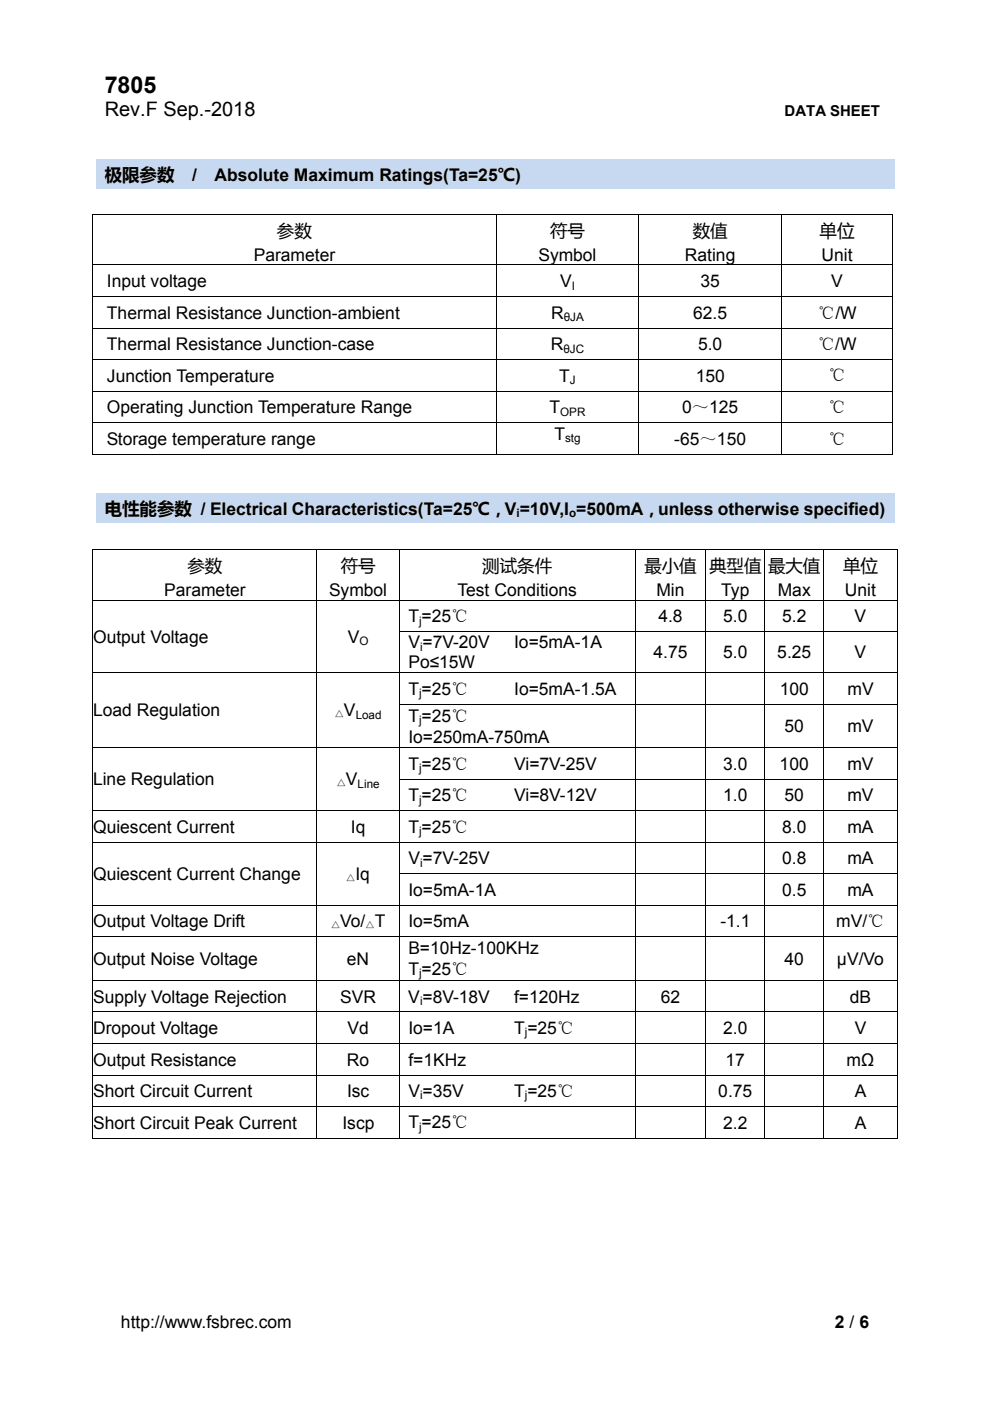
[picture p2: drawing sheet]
<svg xmlns="http://www.w3.org/2000/svg" width="210mm" height="297mm" viewBox="0 0 210 297" stroke-linecap="round" stroke-linejoin="round" font-family="sans-serif">
<defs><g id="words">
<text font-size="4.9" x="22.2" y="19.6">7805</text>
<text font-size="4.2" x="22.2" y="24.6">Rev.F Sep.-2018</text>
<g font-size="3.7">
<text x="22.2" y="38.3">极限参数</text>
<text x="40.7" y="38.3">/</text>
<text x="45.5" y="38.3">Absolute Maximum Ratings(Ta=25℃)</text>
<text x="58.7" y="50.1">参数</text>
<text x="116.7" y="50.1">符号</text>
<text x="146.9" y="50.1">数值</text>
<text x="173.8" y="50.1">单位</text>
<text x="53.8" y="55.3">Parameter</text>
<text x="114.2" y="55.3">Symbol</text>
<text x="145.3" y="55.3">Rating</text>
<text x="174.3" y="55.3">Unit</text>
<text x="22.7" y="60.9">Input voltage</text>
<text x="118.8" y="60.9">V</text>
<text x="148.6" y="60.9">35</text>
<text x="176.3" y="60.9">V</text>
<text x="22.7" y="67.5">Thermal Resistance Junction-ambient</text>
<text x="116.9" y="67.5">R</text>
<text x="147" y="67.5">62.5</text>
<text x="173.4" y="67.5">℃/W</text>
<text x="22.7" y="74.2">Thermal Resistance Junction-case</text>
<text x="116.8" y="74.2">R</text>
<text x="148.1" y="74.2">5.0</text>
<text x="173.4" y="74.2">℃/W</text>
<text x="22.7" y="80.9">Junction Temperature</text>
<text x="118.6" y="80.9">T</text>
<text x="147.6" y="80.9">150</text>
<text x="175.7" y="80.9">℃</text>
<text x="22.7" y="87.6">Operating Junction Temperature Range</text>
<text x="116.5" y="87.6">T</text>
<text x="144.7" y="87.6">0～125</text>
<text x="175.7" y="87.6">℃</text>
<text x="22.7" y="94.3">Storage temperature range</text>
<text x="117.6" y="93.2">T</text>
<text x="143" y="94.3">-65～150</text>
<text x="175.7" y="94.3">℃</text>
<text x="22.2" y="109.1">电性能参数 / Electrical Characteristics(Ta=25℃，V =10V,I =500mA，unless otherwise specified)</text>
<text x="39.8" y="121.2">参数</text>
<text x="72.3" y="121.2">符号</text>
<text x="102.3" y="121.2">测试条件</text>
<text x="136.7" y="121.2">最小值</text>
<text x="150.4" y="121.2">典型值</text>
<text x="162.9" y="121.2">最大值</text>
<text x="178.8" y="121.2">单位</text>
<text x="34.8" y="126.3">Parameter</text>
<text x="69.8" y="126.3">Symbol</text>
<text x="86.6" y="131.9">T=25℃</text>
<text x="97" y="126.3">Test Conditions</text>
<text x="139.2" y="126.3">Min</text>
<text x="139.7" y="131.9">4.8</text>
<text x="153" y="126.3">Typ</text>
<text x="153.4" y="131.9">5.0</text>
<text x="165" y="126.3">Max</text>
<text x="165.9" y="131.9">5.2</text>
<text x="179.2" y="126.3">Unit</text>
<text x="181.3" y="131.9">V</text>
<text x="19.7" y="136.2">Output Voltage</text>
<text x="73.8" y="136.2">V</text>
<text x="86.6" y="137.5">V=7V-20V</text>
<text x="109.1" y="137.5">Io=5mA-1A</text>
<text x="86.6" y="141.7">Po≤15W</text>
<text x="138.6" y="139.6">4.75</text>
<text x="153.4" y="139.6">5.0</text>
<text x="164.9" y="139.6">5.25</text>
<text x="181.3" y="139.6">V</text>
<text x="86.6" y="147.3">T=25℃</text>
<text x="109.1" y="147.3">Io=5mA-1.5A</text>
<text x="165.4" y="147.3">100</text>
<text x="179.8" y="147.3">mV</text>
<text x="19.7" y="151.9">Load Regulation</text>
<text x="73" y="151.8">V</text>
<text x="86.6" y="153.1">T=25℃</text>
<text x="166.4" y="155.2">50</text>
<text x="179.7" y="155.2">mV</text>
<text x="86.6" y="157.6">Io=250mA-750mA</text>
<text x="19.7" y="166.5">Line Regulation</text>
<text x="73.4" y="166.5">V</text>
<text x="86.6" y="163.2">T=25℃</text>
<text x="109.1" y="163.2">Vi=7V-25V</text>
<text x="153.4" y="163.2">3.0</text>
<text x="165.4" y="163.2">100</text>
<text x="179.7" y="163.2">mV</text>
<text x="86.6" y="169.9">T=25℃</text>
<text x="109.1" y="169.9">Vi=8V-12V</text>
<text x="153.4" y="169.9">1.0</text>
<text x="166.4" y="169.9">50</text>
<text x="179.7" y="169.9">mV</text>
<text x="19.7" y="176.6">Quiescent Current</text>
<text x="74.4" y="176.6">Iq</text>
<text x="86.6" y="176.5">T=25℃</text>
<text x="165.9" y="176.6">8.0</text>
<text x="179.7" y="176.6">mA</text>
<text x="86.6" y="183.3">V=7V-25V</text>
<text x="165.9" y="183.3">0.8</text>
<text x="179.7" y="183.3">mA</text>
<text x="19.7" y="186.6">Quiescent Current Change</text>
<text x="75.4" y="186.6">Iq</text>
<text x="86.6" y="189.9">Io=5mA-1A</text>
<text x="165.9" y="189.9">0.5</text>
<text x="179.7" y="189.9">mA</text>
<text x="19.7" y="196.6">Output Voltage Drift</text>
<text x="72.2" y="196.6">Vo/ T</text>
<text x="86.6" y="196.6">Io=5mA</text>
<text x="152.8" y="196.6">-1.1</text>
<text x="177.4" y="196.6">mV/℃</text>
<text x="86.6" y="202.2">B=10Hz-100KHz</text>
<text x="19.7" y="204.6">Output Noise Voltage</text>
<text x="73.6" y="204.6">eN</text>
<text x="86.6" y="206.7">T=25℃</text>
<text x="166.4" y="204.6">40</text>
<text x="177.5" y="204.6">μV/Vo</text>
<text x="19.7" y="212.6">Supply Voltage Rejection</text>
<text x="72.2" y="212.6">SVR</text>
<text x="86.6" y="212.6">V=8V-18V</text>
<text x="109.1" y="212.6">f=120Hz</text>
<text x="140.2" y="212.6">62</text>
<text x="180.3" y="212.6">dB</text>
<text x="19.7" y="219.2">Dropout Voltage</text>
<text x="73.7" y="219.2">Vd</text>
<text x="86.6" y="219.2">Io=1A</text>
<text x="109.1" y="219.2">T=25℃</text>
<text x="153.4" y="219.2">2.0</text>
<text x="181.3" y="219.2">V</text>
<text x="19.7" y="225.9">Output Resistance</text>
<text x="73.6" y="225.9">Ro</text>
<text x="86.6" y="225.9">f=1KHz</text>
<text x="153.9" y="225.9">17</text>
<text x="179.6" y="225.9">mΩ</text>
<text x="19.7" y="232.6">Short Circuit Current</text>
<text x="73.6" y="232.6">Isc</text>
<text x="86.6" y="232.6">V=35V</text>
<text x="109.1" y="232.6">T=25℃</text>
<text x="152.4" y="232.6">0.75</text>
<text x="181.3" y="232.6">A</text>
<text x="19.7" y="239.3">Short Circuit Peak Current</text>
<text x="72.6" y="239.3">Iscp</text>
<text x="86.6" y="239.2">T=25℃</text>
<text x="153.4" y="239.3">2.2</text>
<text x="181.3" y="239.3">A</text>
<text x="25.7" y="281.6">http://www.fsbrec.com</text>
<text x="177.1" y="281.6">2 / 6</text>
</g>
<text font-size="3.2" x="166.4" y="24.6">DATA SHEET</text>
<g font-size="2.5">
<text x="121.3" y="61.4">I</text>
<text x="119.6" y="68.1">θJA</text>
<text x="119.5" y="74.8">θJC</text>
<text x="120.9" y="81.4">J</text>
<text x="118.8" y="88.1">OPR</text>
<text x="119.8" y="93.7">stg</text>
<text x="109.5" y="109.6">i</text>
<text x="120.7" y="109.6">o</text>
<text x="76.3" y="136.8">O</text>
<text x="88.9" y="132.4">j</text>
<text x="89.1" y="138">i</text>
<text x="88.9" y="147.8">j</text>
<text x="75.4" y="152.4">Load</text>
<text x="88.9" y="153.6">j</text>
<text x="75.9" y="167">Line</text>
<text x="88.9" y="163.7">j</text>
<text x="88.9" y="170.4">j</text>
<text x="88.9" y="177.1">j</text>
<text x="89.1" y="183.8">i</text>
<text x="88.9" y="207.2">j</text>
<text x="89.1" y="213.1">i</text>
<text x="111.3" y="219.7">j</text>
<text x="89.1" y="233.1">i</text>
<text x="111.3" y="233.1">j</text>
<text x="88.9" y="239.8">j</text>
</g>
<g font-size="1.9">
<text x="71" y="152">△</text>
<text x="71.4" y="166.7">△</text>
<text x="73.4" y="186.7">△</text>
<text x="70.2" y="196.7">△</text>
<text x="77.5" y="196.7">△</text>
</g>
</g></defs>
<g fill="#000">
<path d="M19.6 45.3h.2v.2h-.2zM189.3 45.3h.1v.2h-.1zM189.3 96.2h.1v.2h-.1zM19.6 116.3h.2v.2h-.2zM190.2 116.3h.2v.2h-.2zM19.6 133.8h.2v.2h-.2zM67.1 133.8h.2v.2h-.2zM19.6 149.2h.2v.2h-.2zM67.1 149.2h.2v.2h-.2zM19.6 165.1h.2v.2h-.2zM67.1 165.1h.2v.2h-.2zM19.6 185.2h.2v.1h-.2z"/>
<path d="M67.1 185.2h.2v.1h-.2zM190.2 241.2h.2v.2h-.2z"/>
</g>
<g fill="none" stroke="#000" stroke-width=".21">
<path d="M19.6 45.4h169.8M19.6 56.2h169.8M19.7 45.5v10.6M19.7 56.3v6.5M105.2 45.5v10.6M105.2 56.3v6.5M135.5 45.5v10.6M135.5 56.3v6.5M165.8 45.5v10.6M165.8 56.3v6.5M189.3 45.5v10.6M189.3 56.3v6.5"/>
<path d="M19.6 62.9h169.8M19.6 69.6h169.8M19.6 76.2h169.8M19.7 62.9v6.6M19.7 69.6v6.5M19.7 76.3v6.5M105.2 62.9v6.6M105.2 69.6v6.5M105.2 76.3v6.5M135.5 62.9v6.6M135.5 69.6v6.5M135.5 76.3v6.5"/>
<path d="M165.8 62.9v6.6M165.8 69.6v6.5M165.8 76.3v6.5M189.3 62.9v6.6M189.3 69.6v6.5M189.3 76.3v6.5M19.6 82.9h169.8M19.6 89.6h169.8M19.6 96.3h85.5M19.7 83v6.5M19.7 89.7v6.7M105.2 83v6.5"/>
<path d="M105.2 89.7v6.7M105.3 96.3h30.1M135.5 83v6.5M135.5 89.7v6.7M135.6 96.3h30.1M165.8 83v6.5M165.8 89.7v6.7M165.9 96.3h23.4M189.3 83v6.5M189.3 89.7v6.7M19.6 116.4h170.8M19.7 116.5v10.6"/>
<path d="M67.2 116.5v10.6M84.7 116.5v10.6M134.7 116.5v10.6M149.7 116.5v10.6M162.2 116.5v10.6M174.7 116.5v10.6M190.3 116.5v10.6M19.6 127.2h170.8M19.7 127.3v6.5M19.7 134v8.5M67.2 127.3v6.5M67.2 134v8.5"/>
<path d="M84.6 133.9h105.8M84.7 127.3v6.5M84.7 134v8.5M134.7 127.3v6.5M134.7 134v8.5M149.7 127.3v6.5M149.7 134v8.5M162.2 127.3v6.5M162.2 134v8.5M174.7 127.3v6.5M174.7 134v8.5M190.3 127.3v6.5"/>
<path d="M190.3 134v8.5M19.6 142.6h170.8M19.6 158.5h170.8M19.7 142.7v6.5M19.7 149.4v9M19.7 158.6v6.5M67.2 142.7v6.5M67.2 149.4v9M67.2 158.6v6.5M84.6 149.3h105.8M84.7 142.7v6.5M84.7 149.4v9"/>
<path d="M84.7 158.6v6.5M134.7 142.7v6.5M134.7 149.4v9M134.7 158.6v6.5M149.7 142.7v6.5M149.7 149.4v9M149.7 158.6v6.5M162.2 142.7v6.5M162.2 149.4v9M162.2 158.6v6.5M174.7 142.7v6.5M174.7 149.4v9"/>
<path d="M174.7 158.6v6.5M190.3 142.7v6.5M190.3 149.4v9M190.3 158.6v6.5M19.6 171.9h170.8M19.6 178.6h170.8M19.7 165.3v6.5M19.7 172v6.5M19.7 178.6v6.6M67.2 165.3v6.5M67.2 172v6.5M67.2 178.6v6.6"/>
<path d="M84.6 165.2h105.8M84.7 165.3v6.5M84.7 172v6.5M84.7 178.6v6.6M134.7 165.3v6.5M134.7 172v6.5M134.7 178.6v6.6M149.7 165.3v6.5M149.7 172v6.5M149.7 178.6v6.6M162.2 165.3v6.5M162.2 172v6.5"/>
<path d="M162.2 178.6v6.6M174.7 165.3v6.5M174.7 172v6.5M174.7 178.6v6.6M190.3 165.3v6.5M190.3 172v6.5M190.3 178.6v6.6M19.6 191.9h170.8M19.6 198.6h170.8M19.7 185.3v6.6M19.7 192v6.5M19.7 198.7v9.1"/>
<path d="M67.2 185.3v6.6M67.2 192v6.5M67.2 198.7v9.1M84.6 185.3h105.8M84.7 185.3v6.6M84.7 192v6.5M84.7 198.7v9.1M134.7 185.3v6.6M134.7 192v6.5M134.7 198.7v9.1M149.7 185.3v6.6M149.7 192v6.5"/>
<path d="M149.7 198.7v9.1M162.2 185.3v6.6M162.2 192v6.5M162.2 198.7v9.1M174.7 185.3v6.6M174.7 192v6.5M174.7 198.7v9.1M190.3 185.3v6.6M190.3 192v6.5M190.3 198.7v9.1M19.6 207.9h170.8M19.6 214.5h170.8"/>
<path d="M19.7 207.9v6.6M19.7 214.6v6.5M67.2 207.9v6.6M67.2 214.6v6.5M84.7 207.9v6.6M84.7 214.6v6.5M134.7 207.9v6.6M134.7 214.6v6.5M149.7 207.9v6.6M149.7 214.6v6.5M162.2 207.9v6.6M162.2 214.6v6.5"/>
<path d="M174.7 207.9v6.6M174.7 214.6v6.5M190.3 207.9v6.6M190.3 214.6v6.5M19.6 221.2h170.8M19.6 227.9h170.8M19.6 234.6h170.8M19.7 221.3v6.5M19.7 228v6.5M19.7 234.7v6.7M67.2 221.3v6.5M67.2 228v6.5"/>
<path d="M67.2 234.7v6.7M84.7 221.3v6.5M84.7 228v6.5M84.7 234.7v6.7M134.7 221.3v6.5M134.7 228v6.5M134.7 234.7v6.7M149.7 221.3v6.5M149.7 228v6.5M149.7 234.7v6.7M162.2 221.3v6.5M162.2 228v6.5"/>
<path d="M162.2 234.7v6.7M174.7 221.3v6.5M174.7 228v6.5M174.7 234.7v6.7M190.3 221.3v6.5M190.3 228v6.5M190.3 234.7v6.7M19.6 241.3h47.5M67.3 241.3h17.3M84.8 241.3h49.8M134.8 241.3h14.8M149.8 241.3h12.3"/>
<path d="M162.3 241.3h12.3M174.8 241.3h15.4"/>
</g>
<g fill="#c6d9f1">
<path d="M20.3 33.7h169.4v6.3h-169.4z"/>
<path d="M22.2 33.7h165.6v6.3h-165.6z"/>
<path d="M20.3 104.5h169.4v6.3h-169.4z"/>
<path d="M22.2 104.5h165.6v6.3h-165.6z"/>
</g>
<use href="#words"/>
</svg>
